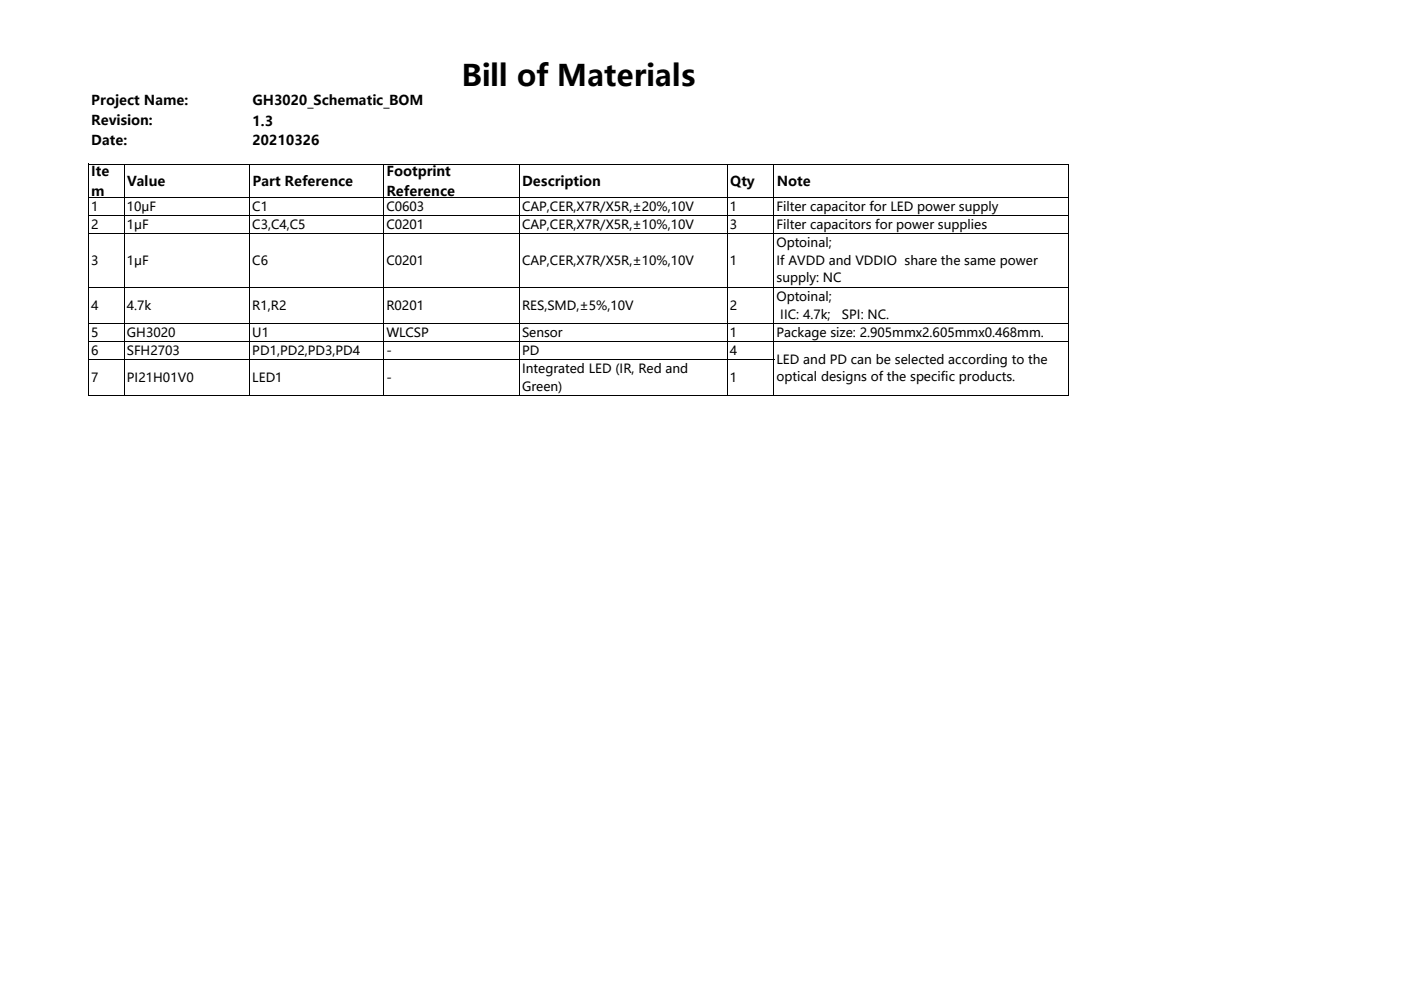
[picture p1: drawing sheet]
<svg xmlns="http://www.w3.org/2000/svg" width="297mm" height="210mm" viewBox="0 0 297 210" stroke-linecap="round" stroke-linejoin="round" font-family="sans-serif">
<defs><g id="words">
<text font-size="6.3" x="97.8" y="18.2">Bill of Materials</text>
<g font-size="2.9">
<text x="19.4" y="22.3">Project Name:</text>
<text x="53.5" y="22.3">GH3020_Schematic_BOM</text>
<text x="19.4" y="26.5">Revision:</text>
<text x="53.5" y="26.6">1.3</text>
<text x="19.4" y="30.7">Date:</text>
<text x="53.5" y="30.8">20210326</text>
<text x="19.4" y="37.3">Ite</text>
<text x="19.4" y="41.5">m</text>
<text x="26.9" y="39.3">Value</text>
<text x="53.5" y="39.3">Part Reference</text>
<text x="81.9" y="37.3">Footprint</text>
<text x="81.9" y="41.5">Reference</text>
<text x="110.7" y="39.3">Description</text>
<text x="154.8" y="39.3">Qty</text>
<text x="164.6" y="39.3">Note</text>
</g>
<g font-size="2.7">
<text x="19.3" y="44.7">1</text>
<text x="26.9" y="44.7">10μF</text>
<text x="53.5" y="44.7">C1</text>
<text x="81.9" y="44.7">C0603</text>
<text x="110.6" y="44.7">CAP,CER,X7R/X5R,±20%,10V</text>
<text x="154.7" y="44.7">1</text>
<text x="164.6" y="44.7">Filter capacitor for LED power supply</text>
<text x="19.3" y="48.5">2</text>
<text x="26.9" y="48.5">1μF</text>
<text x="53.5" y="48.5">C3,C4,C5</text>
<text x="81.9" y="48.5">C0201</text>
<text x="110.6" y="48.5">CAP,CER,X7R/X5R,±10%,10V</text>
<text x="154.7" y="48.5">3</text>
<text x="164.6" y="48.5">Filter capacitors for power supplies</text>
<text x="164.6" y="52.4">Optoinal;</text>
<text x="19.3" y="56.1">3</text>
<text x="26.9" y="56.1">1μF</text>
<text x="53.5" y="56.1">C6</text>
<text x="81.9" y="56.1">C0201</text>
<text x="110.6" y="56.1">CAP,CER,X7R/X5R,±10%,10V</text>
<text x="154.7" y="56.1">1</text>
<text x="164.6" y="56.1">If AVDD and VDDIO share the same power</text>
<text x="164.6" y="59.8">supply: NC</text>
<text x="19.3" y="65.7">4</text>
<text x="26.9" y="65.7">4.7k</text>
<text x="53.5" y="65.7">R1,R2</text>
<text x="81.9" y="65.7">R0201</text>
<text x="110.6" y="65.7">RES,SMD,±5%,10V</text>
<text x="154.7" y="65.7">2</text>
<text x="164.6" y="63.8">Optoinal;</text>
<text x="19.3" y="71.4">5</text>
<text x="26.9" y="71.4">GH3020</text>
<text x="53.5" y="71.4">U1</text>
<text x="81.9" y="71.4">WLCSP</text>
<text x="110.6" y="71.4">Sensor</text>
<text x="154.7" y="71.4">1</text>
<text x="164.6" y="71.4">Package size: 2.905mmx2.605mmx0.468mm.</text>
<text x="165.4" y="67.5">IIC: 4.7k;</text>
<text x="178.4" y="67.5">SPI: NC.</text>
<text x="19.3" y="75.2">6</text>
<text x="26.9" y="75.2">SFH2703</text>
<text x="53.5" y="75.2">PD1,PD2,PD3,PD4</text>
<text x="81.9" y="75.2">-</text>
<text x="110.6" y="75.2">PD</text>
<text x="154.7" y="75.2">4</text>
<text x="164.6" y="77">LED and PD can be selected according to the</text>
<text x="19.3" y="81">7</text>
<text x="26.9" y="81">PI21H01V0</text>
<text x="53.5" y="81">LED1</text>
<text x="81.9" y="81">-</text>
<text x="110.6" y="79.1">Integrated LED (IR, Red and</text>
<text x="110.6" y="82.8">Green)</text>
<text x="154.7" y="81">1</text>
<text x="164.6" y="80.7">optical designs of the specific products.</text>
</g>
</g></defs>
<g fill="none" stroke="#000" stroke-width=".21">
<path d="M18.7 34.7v49.2M18.8 34.8h207.7M26.3 34.9v49M52.9 34.9v49M81.3 34.9v49M110.1 34.9v49M154.1 34.9v49M164 34.9v49M226.4 34.9v49M18.8 41.8h207.7M18.8 45.6h207.7M18.8 49.4h207.7"/>
<path d="M18.8 60.9h207.7M18.8 68.5h207.7M18.8 72.3h207.7M18.8 76.2h145.3M18.8 83.8h207.7"/>
</g>
<use href="#words"/>
</svg>
